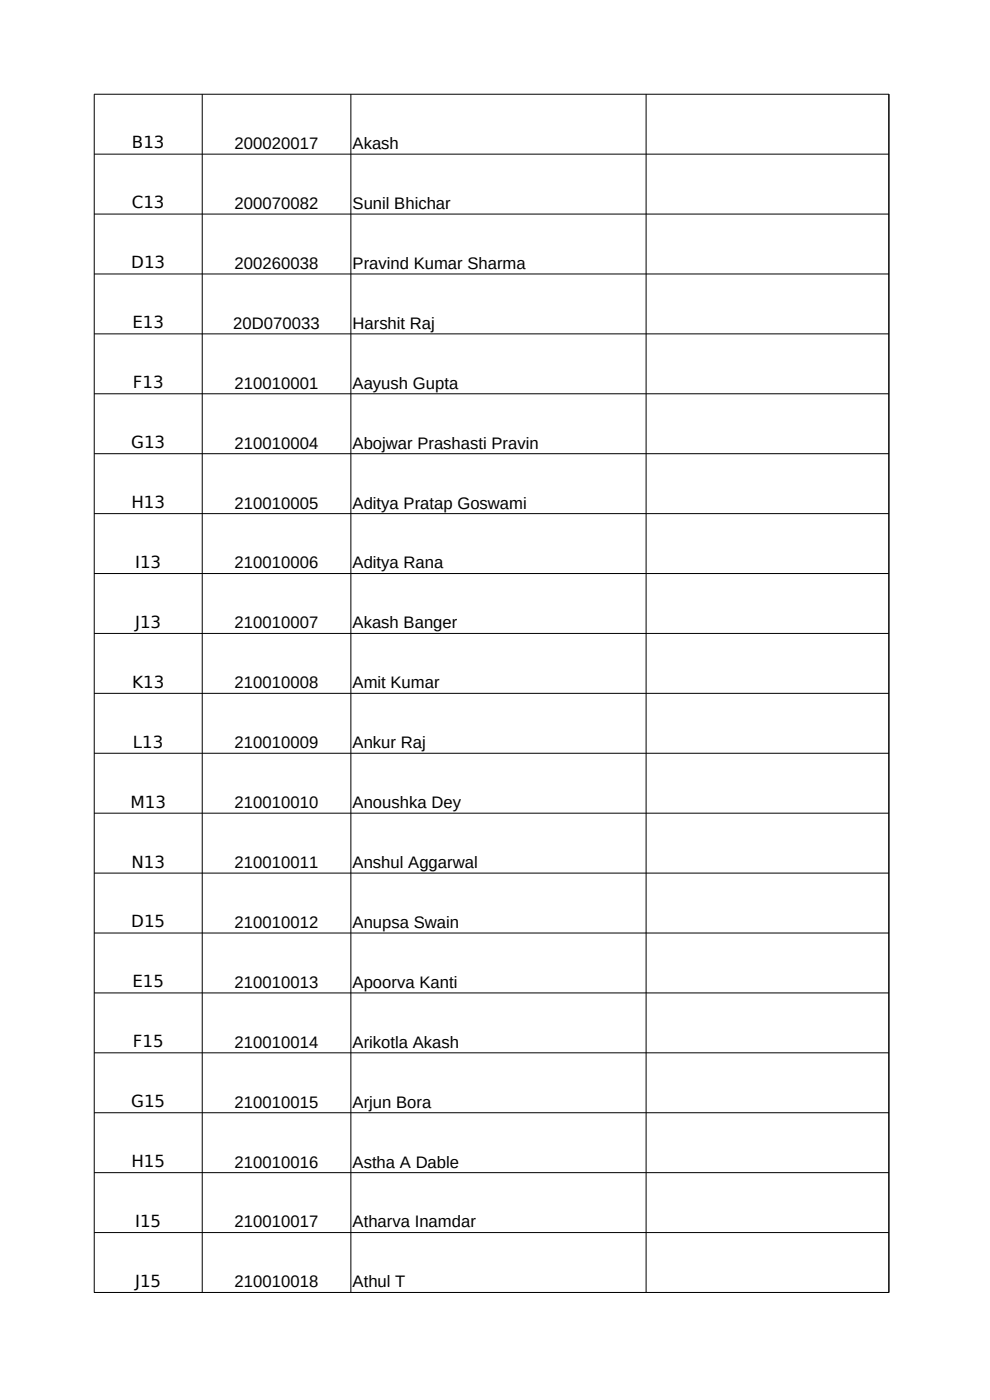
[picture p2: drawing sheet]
<svg xmlns="http://www.w3.org/2000/svg" width="210mm" height="297mm" viewBox="0 0 210 297" stroke-linecap="round" stroke-linejoin="round" font-family="sans-serif">
<defs><g id="words">
<g font-size="3.5">
<text x="28" y="31.5">B13</text>
<text x="49.8" y="31.6">200020017</text>
<text x="74.8" y="31.6">Akash</text>
<text x="27.9" y="44.2">C13</text>
<text x="49.8" y="44.3">200070082</text>
<text x="74.8" y="44.3">Sunil Bhichar</text>
<text x="27.8" y="56.9">D13</text>
<text x="49.8" y="57">200260038</text>
<text x="74.8" y="57">Pravind Kumar Sharma</text>
<text x="28.1" y="69.6">E13</text>
<text x="49.5" y="69.7">20D070033</text>
<text x="74.8" y="69.7">Harshit Raj</text>
<text x="28.2" y="82.3">F13</text>
<text x="49.8" y="82.4">210010001</text>
<text x="74.8" y="82.4">Aayush Gupta</text>
<text x="27.8" y="95.1">G13</text>
<text x="49.8" y="95.2">210010004</text>
<text x="74.8" y="95.2">Abojwar Prashasti Pravin</text>
<text x="27.9" y="107.8">H13</text>
<text x="49.8" y="107.9">210010005</text>
<text x="74.8" y="107.9">Aditya Pratap Goswami</text>
<text x="28.7" y="120.5">I13</text>
<text x="49.8" y="120.6">210010006</text>
<text x="74.8" y="120.6">Aditya Rana</text>
<text x="28.7" y="133.2">J13</text>
<text x="49.8" y="133.3">210010007</text>
<text x="74.8" y="133.3">Akash Banger</text>
<text x="28.1" y="145.9">K13</text>
<text x="49.8" y="146">210010008</text>
<text x="74.8" y="146">Amit Kumar</text>
<text x="28.2" y="158.6">L13</text>
<text x="49.8" y="158.7">210010009</text>
<text x="74.8" y="158.7">Ankur Raj</text>
<text x="27.7" y="171.3">M13</text>
<text x="49.8" y="171.4">210010010</text>
<text x="74.8" y="171.4">Anoushka Dey</text>
<text x="27.9" y="184">N13</text>
<text x="49.8" y="184.2">210010011</text>
<text x="74.8" y="184.2">Anshul Aggarwal</text>
<text x="27.8" y="196.7">D15</text>
<text x="49.8" y="196.9">210010012</text>
<text x="74.8" y="196.9">Anupsa Swain</text>
<text x="28.1" y="209.4">E15</text>
<text x="49.8" y="209.6">210010013</text>
<text x="74.8" y="209.6">Apoorva Kanti</text>
<text x="28.2" y="222.1">F15</text>
<text x="49.8" y="222.3">210010014</text>
<text x="74.8" y="222.3">Arikotla Akash</text>
<text x="27.8" y="234.9">G15</text>
<text x="49.8" y="235">210010015</text>
<text x="74.8" y="235">Arjun Bora</text>
<text x="27.9" y="247.6">H15</text>
<text x="49.8" y="247.7">210010016</text>
<text x="74.8" y="247.7">Astha A Dable</text>
<text x="28.7" y="260.3">I15</text>
<text x="49.8" y="260.4">210010017</text>
<text x="74.8" y="260.4">Atharva Inamdar</text>
<text x="28.7" y="273">J15</text>
<text x="49.8" y="273.1">210010018</text>
<text x="74.8" y="273.1">Athul T</text>
</g>
</g></defs>
<g fill="none" stroke="#000" stroke-width=".21">
<path d="M42.9 20v254.2M74.4 20v254.2M137.1 20v254.2M20 32.7h168.6M20 45.4h168.6M20 58.1h168.6M20 70.8h168.6M20 83.5h168.6M20 96.3h168.6M20 109h168.6M20 121.7h168.6M20 134.4h168.6"/>
<path d="M20 147.1h168.6M20 159.8h168.6M20 172.5h168.6M20 185.2h168.6M20 197.9h168.6M20 210.6h168.6M20 223.4h168.6M20 236.1h168.6M20 248.8h168.6M20 261.5h168.6M20 274.2h168.6M20 274.2v-254.2h168.6v254.2"/>
</g>
<use href="#words"/>
</svg>
